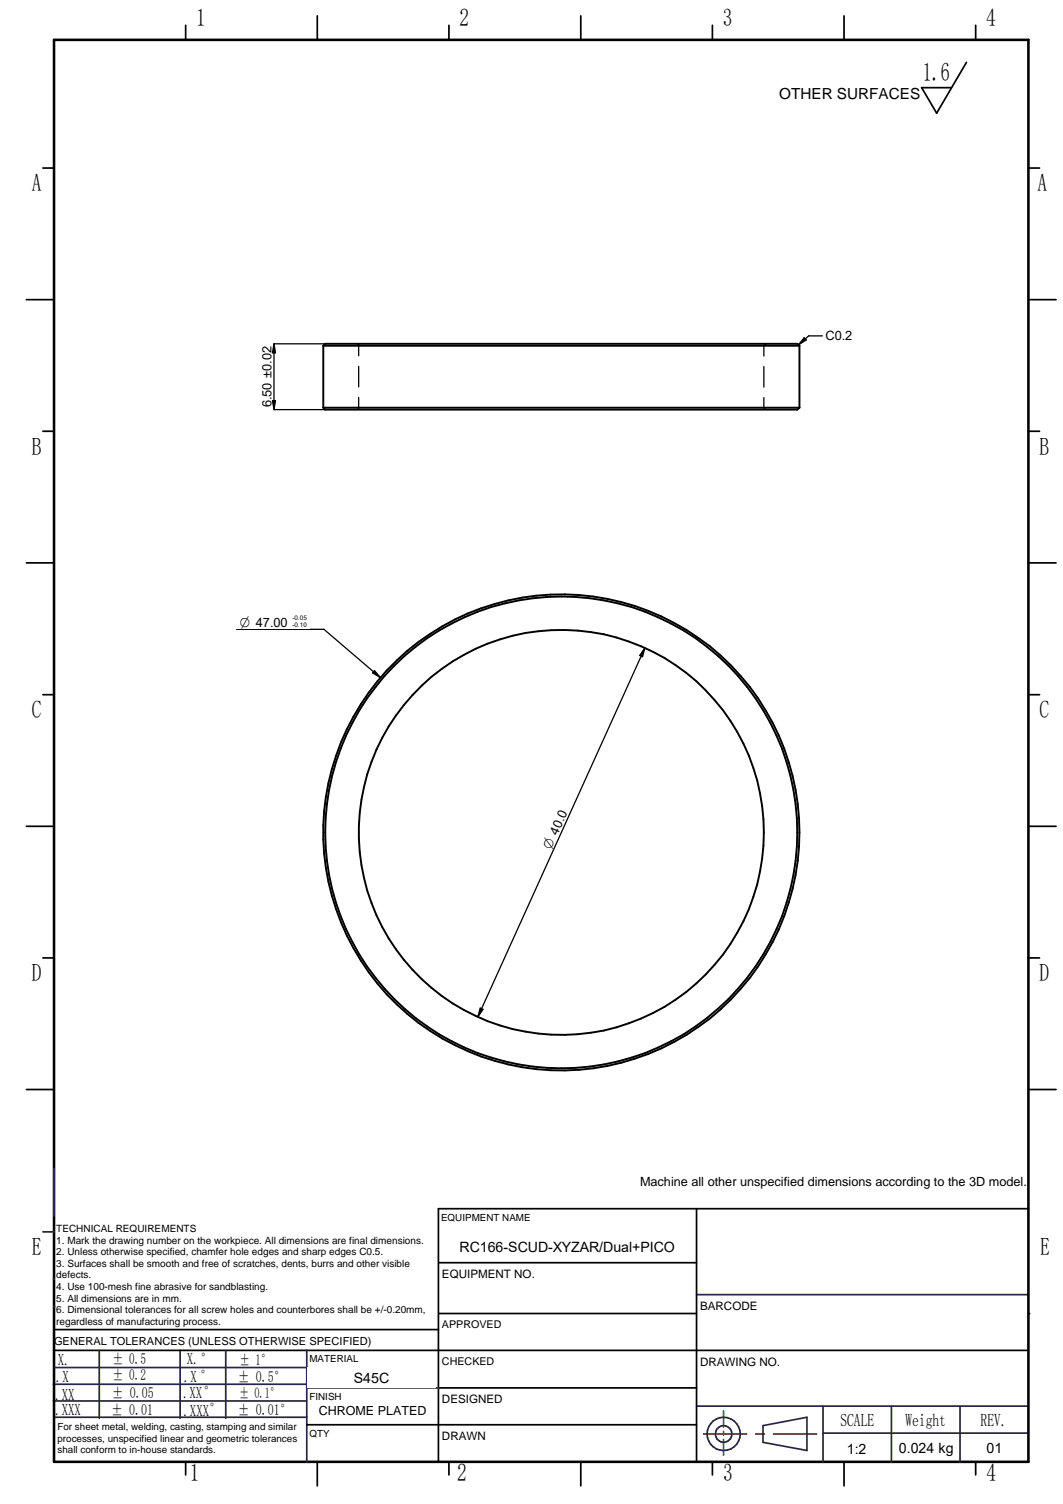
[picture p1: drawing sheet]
<svg xmlns="http://www.w3.org/2000/svg" width="210mm" height="297mm" viewBox="0 0 210 297" stroke-linecap="round" stroke-linejoin="round" font-family="sans-serif">
<defs><g id="words">
<text font-size="5.1" x="182.2" y="16">1.6</text>
<g font-size="4.9">
<text x="38.7" y="5.2">1</text>
<text x="90.8" y="5.2">2</text>
<text x="142.7" y="5.2">3</text>
<text x="194.7" y="5.2">4</text>
<text x="6.3" y="37.8">A</text>
<text x="204.9" y="37.8">A</text>
<text x="6.3" y="89.8">B</text>
<text x="205.2" y="89.8">B</text>
<text x="6.3" y="141.8">C</text>
<text x="205.2" y="141.8">C</text>
<text x="6.3" y="193.8">D</text>
<text x="205.2" y="193.8">D</text>
<text x="6.3" y="247.9">E</text>
<text x="205.4" y="247.9">E</text>
<text x="37.5" y="292.5">1</text>
<text x="90.3" y="292.5">2</text>
<text x="142.8" y="292.5">3</text>
<text x="194.8" y="292.5">4</text>
</g>
<g font-size="3.6">
<text x="165.9" y="281.6">SCALE</text>
<text x="178.8" y="281.6">Weight</text>
<text x="193.6" y="281.6">REV.</text>
</g>
<g font-size="3.3">
<text x="11.4" y="269.7">X.</text>
<text x="36.9" y="269.4">X.°</text>
<text x="11" y="272.9">.X</text>
<text x="36.3" y="273">.X °</text>
<text x="10.9" y="276.4">.XX</text>
<text x="10.9" y="279.5">.XXX</text>
<text x="36.2" y="276">.XX°</text>
<text x="36.2" y="279.7">.XXX°</text>
</g>
<g font-size="3">
<text x="153.9" y="19.6">OTHER SURFACES</text>
<text x="22.2" y="269.3">± 0.5</text>
<text x="47.3" y="269.5">± 1°</text>
<text x="22.2" y="272.5">± 0.2</text>
<text x="47" y="273">± 0.5°</text>
<text x="22" y="279.4">± 0.01</text>
<text x="22.1" y="276.2">± 0.05</text>
<text x="46.9" y="279.4">± 0.01°</text>
</g>
<text font-size="2.9" x="47.2" y="276.2">± 0.1°</text>
<g font-size="2.8">
<text x="47.4" y="123.8">O 47.00</text>
<text x="108.8" y="167.9" transform="rotate(-66 108.8 167.9)">O 40.0</text>
<text x="90.8" y="247.4">RC166-SCUD-XYZAR/Dual+PICO</text>
<text x="69.8" y="273">S45C</text>
<text x="167.2" y="287.1">1:2</text>
<text x="177.5" y="287.1">0.024 kg</text>
<text x="194.8" y="286.9">01</text>
</g>
<g font-size="2.5">
<text x="163" y="67.2">C0.2</text>
<text x="53.6" y="80.5" transform="rotate(-90 53.6 80.5)">6.50 ±0.02</text>
<text x="126.4" y="234.2">Machine all other unspecified dimensions according to the 3D model.</text>
<text x="62.9" y="279.4">CHROME PLATED</text>
</g>
<g font-size="2.3">
<text x="87.3" y="252.4">EQUIPMENT NO.</text>
<text x="138.2" y="258.7">BARCODE</text>
<text x="138.2" y="269.7">DRAWING NO.</text>
<text x="87.3" y="277.1">DESIGNED</text>
<text x="87.3" y="284.4">DRAWN</text>
</g>
<text font-size="2.2" x="10.7" y="265.6">GENERAL TOLERANCES (UNLESS OTHERWISE SPECIFIED)</text>
<g font-size="2.1">
<text x="87.3" y="262.3">APPROVED</text>
<text x="87.3" y="269.5">CHECKED</text>
</g>
<g font-size="2">
<text x="11.1" y="243.3">TECHNICAL REQUIREMENTS</text>
<text x="11.1" y="245.6">1. Mark the drawing number on the workpiece. All dimensions are final dimensions.</text>
<text x="11.1" y="247.9">2. Unless otherwise specified, chamfer hole edges and sharp edges C0.5.</text>
<text x="11.1" y="250.2">3. Surfaces shall be smooth and free of scratches, dents, burrs and other visible</text>
<text x="11.1" y="252.5">defects.</text>
<text x="11.1" y="254.8">4. Use 100-mesh fine abrasive for sandblasting.</text>
<text x="11.1" y="257.1">5. All dimensions are in mm.</text>
<text x="11.1" y="259.4">6. Dimensional tolerances for all screw holes and counterbores shall be +/-0.20mm,</text>
<text x="11.1" y="261.6">regardless of manufacturing process.</text>
</g>
<g font-size="1.9">
<text x="87.1" y="241.1">EQUIPMENT NAME</text>
<text x="61.1" y="269">MATERIAL</text>
<text x="61.1" y="276.4">FINISH</text>
<text x="11.4" y="282.5">For sheet metal, welding, casting, stamping and similar</text>
<text x="11.4" y="284.7">processes, unspecified linear and geometric tolerances</text>
<text x="11.4" y="287">shall conform to in-house standards.</text>
<text x="61.1" y="283.7">QTY</text>
</g>
<g font-size="1.3">
<text x="57.7" y="122.4">-0.05</text>
<text x="57.7" y="123.8">-0.10</text>
</g>
</g></defs>
<g fill="none" stroke="#26264c" stroke-width=".34">
<path d="M8.5 243.3h2.2M10.5 252.6h.2M137.5 255.7h65.6M10.5 276.7h50M10.5 273.4h50M10.8 279.9h49.8M10.8 270.1h50M35.6 266.7v13.4M60.6 266.7v22M60.7 274.1h26M137.5 277.7h65.6M162.5 277.7v11"/>
<path d="M176 277.7v11M189.6 277.7v11M150.7 281.6l8.6-1.7v6.6l-8.6-1.6zM162.5 283h40.5"/>
</g>
<g fill="none" stroke="#000" stroke-width=".34">
<path d="M36.7 5v2.9M88.6 5v2.9M140.7 5v2.9M192.7 5v2.9M8.5 33.2h2.2M203.1 33.2h2.2M5.2 59.2h5.5M203.1 59.2h5.4M8.5 85.2h2.2M203.1 85.2h2.2M5.2 111.2h5.5M203.1 111.2h5.4"/>
<path d="M8.5 137.2h2.2M203.1 137.2h2.2M5.2 163.2h5.5M203.1 163.2h5.4M8.5 189.2h2.2M203.1 189.2h2.2M5.2 215.2h5.5M203.1 215.2h5.4M86.6 238.7v50M10.7 266.7h192.4M10.7 262.6h75.9M86.7 274.1h50.8"/>
<path d="M36.7 288.7v2.6M62.7 288.7v4.8M88.6 288.7v2.6M114.7 288.7v4.8M140.7 288.7v2.6M166.7 288.7v4.8M192.7 288.7v2.6"/>
</g>
<path d="M10.7 7.9h192.4v280.8h-192.4z" fill="none" stroke="#000" stroke-width=".51"/>
<path d="M142.9 278.7v3.2M138.9 283.2h8.5M142.9 282.7v.7M142.9 284.3v3.1M149.2 283.2h1.7M152.7 283.2h8.5" fill="none" stroke="#f00" stroke-width=".34"/>
<circle cx="10.6" cy="258.1" r=".17" fill="#26264c"/>
<g fill="none" stroke="#26264c" stroke-width=".34">
<path d="M10.7 230.8v9.4M19.6 266.7v13.4M44.6 266.7v13.4M60.5 266.7h.1"/>
<circle cx="142.9" cy="283.2" r="3.3"/>
<circle cx="142.9" cy="283.2" r="1.63"/>
</g>
<path d="M190.8 12.3l-5.8 10.1-3-5.1h5.9M86.6 238.7h116.5M86.7 259.4h50.8M86.7 249.4h50.8M86.6 281.4h50.9" fill="none" stroke="#000" stroke-width=".34"/>
<circle cx="203.1" cy="259.4" r=".17" fill="#000"/>
<g fill="#fff">
<path d="M137.9 271.4h64.4v6.1h-64.4z"/>
<path d="M189.9 283.9h13v4h-13z"/>
<path d="M86.9 254.9h50.2v4h-50.2z"/>
<path d="M60.7 270h25.3v4h-25.3z"/>
<path d="M87 244.3h50v4h-50z"/>
<path d="M60.8 277.1h25.2v4h-25.2z"/>
<path d="M176.4 284.1h13v4h-13z"/>
<path d="M162.7 284.1h13v4h-13z"/>
<path d="M137.9 260.4h64.5v6h-64.5z"/>
</g>
<path d="M62.7 3.1v4.8M114.7 3.1v4.8M166.7 3.1v4.8M137.5 238.7v50M60.6 281.4h26" fill="none" stroke="#000" stroke-width=".34"/>
<path d="M101.6 283.2h25.3v4h-25.3z" fill="#fff"/>
<g fill="none" stroke="#000" stroke-width=".38">
<path d="M63.8 68.3v12.2M63.8 68.3h94.1M63.8 68.3l.4-.4h93.2l.5 .4M157.9 68.3v12.2M63.8 80.5l.4 .4h93.2l.5-.4M63.8 80.5h94.1"/>
<circle cx="110.8" cy="164.4" r="40"/>
<circle cx="110.8" cy="164.4" r="46.6"/>
<circle cx="110.9" cy="164.4" r="47"/>
</g>
<g fill="none" stroke="#000" stroke-width=".25">
<path d="M70.4 67.9h.1M70.6 68h.1M70.7 68h.1M70.8 68.2v2.1M70.8 72.3v4.1M70.8 78.5v2M150.8 68.3h.1M150.8 68.3v2M150.8 72.4v4.1M150.8 78.5l.1 2.1M151 68h.1M151 68l-.1 .1"/>
<path d="M151.3 67.9h-.2M70.5 80.9h-.1M70.7 80.7v.1M70.8 80.5h.1M151 80.8h.1M151.2 80.9h.1"/>
</g>
<path d="M110.4 159.1l2.2 1-3.8 8.5-2.2-1z" fill-rule="evenodd" fill="#fff"/>
<path d="M46.7 124.3h17.3M127.3 128l-32.9 72.8M127.3 128l-.4 1.7-.6-.2zM94.8 199.1l.6 .2-1 1.5z" fill="none" stroke="#000" stroke-width=".25"/>
<path d="M127.3 128l-.4 1.7-.6-.2zM94.8 199.1l.6 .2-1 1.5z" fill="#000"/>
<path d="M46.7 121.2h14.6v3h-14.6z" fill="#fff"/>
<path d="M64 124.3l11.1 9.6M74 132.5l1.1 1.4-1.5-1z" fill="none" stroke="#000" stroke-width=".25"/>
<path d="M74 132.5l1.1 1.4-1.5-1z" fill="#000"/>
<path d="M162.4 64.6h6.6v3.6h-6.6z" fill="#fff"/>
<path d="M53.2 67.9h11M158.8 66.7l.4 .4-1.6 1zM162.4 66.3h-2.7l-2.1 1.8M53.2 80.9h11" fill="none" stroke="#000" stroke-width=".25"/>
<path d="M158.8 66.7l.4 .4-1.6 1z" fill="#000"/>
<path d="M51.5 67.7h2.5v13.4h-2.5z" fill="#fff"/>
<path d="M53.8 79.1h.6l-.3 1.8zM54.1 67.9v13M54.1 67.9l.3 1.8h-.6z" fill="none" stroke="#000" stroke-width=".25"/>
<path d="M54.1 67.9l.3 1.8h-.6zM53.8 79.1h.6l-.3 1.8z" fill="#000"/>
<use href="#words"/>
</svg>
